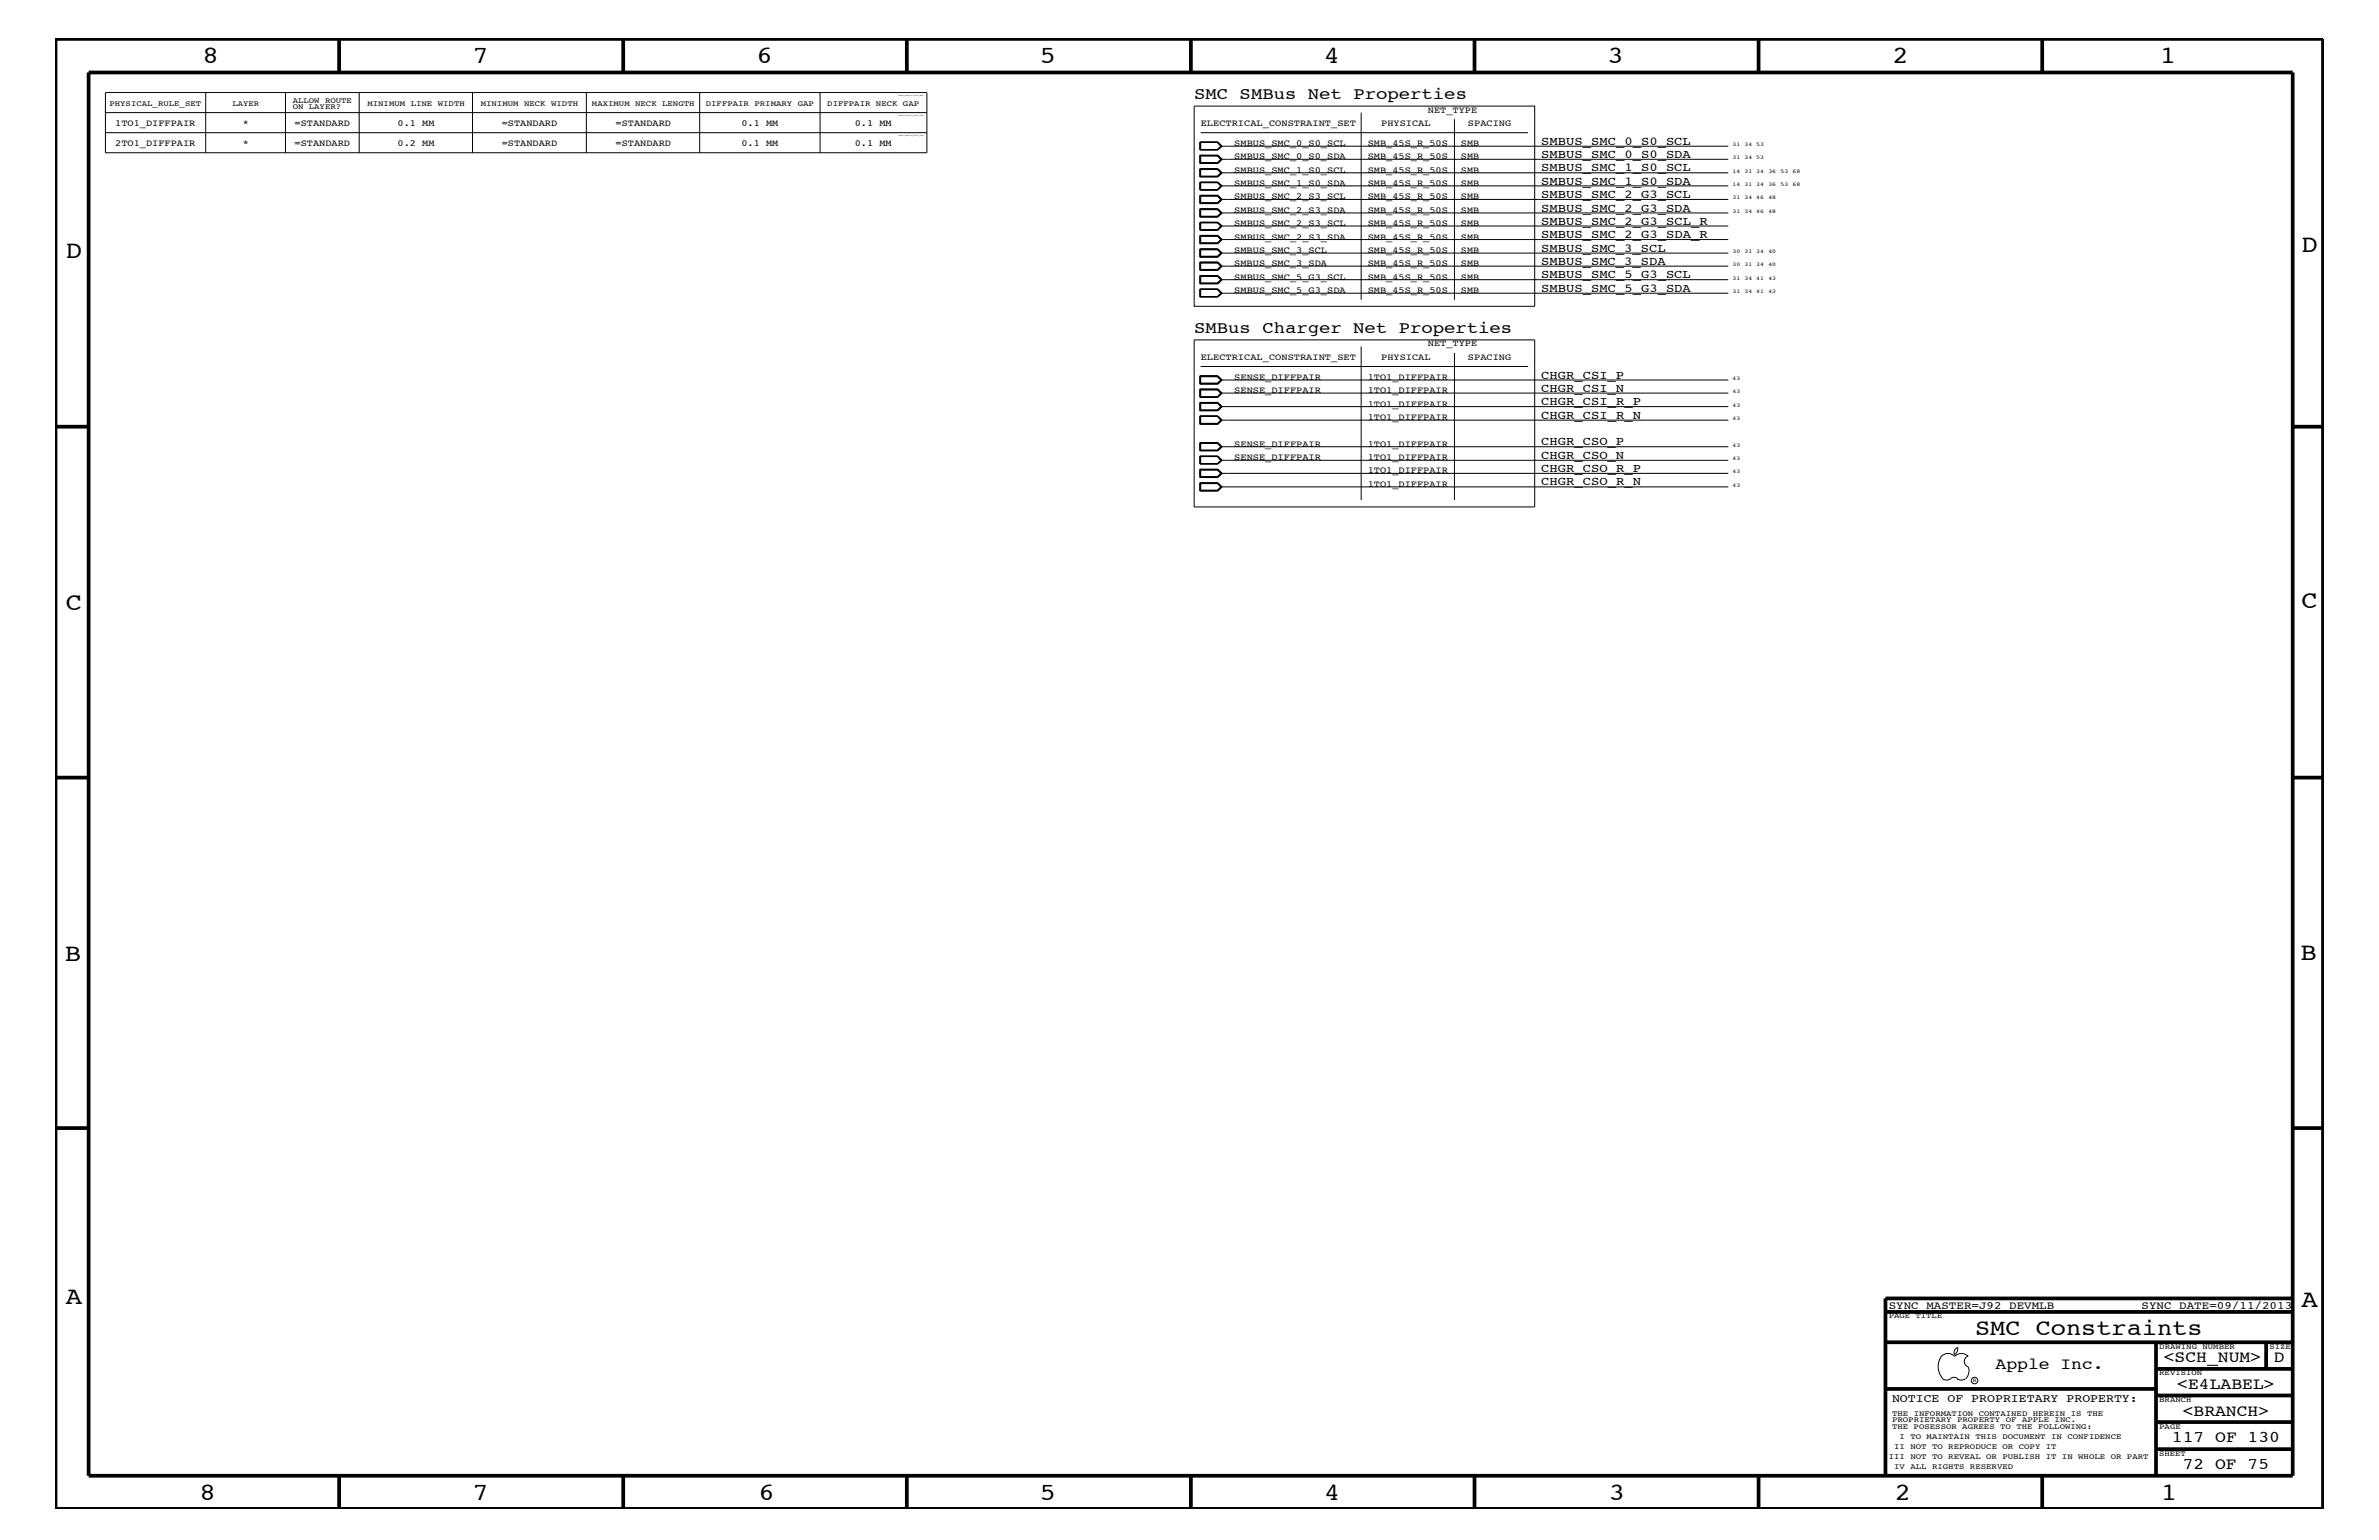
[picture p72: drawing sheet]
<svg xmlns="http://www.w3.org/2000/svg" width="432mm" height="279mm" viewBox="0 0 432 279" stroke-linecap="round" stroke-linejoin="round" font-family="sans-serif">
<defs><g id="words">
<g font-size="4.5">
<text x="36.7" y="11.5">8</text>
<text x="85.8" y="11.5">7</text>
<text x="137.3" y="11.5">6</text>
<text x="188.7" y="11.5">5</text>
<text x="240.3" y="11.5">4</text>
<text x="291.8" y="11.5">3</text>
<text x="343.5" y="11.5">2</text>
<text x="392" y="11.5">1</text>
<text x="11.9" y="46.8">D</text>
<text x="417.7" y="45.7">D</text>
<text x="11.9" y="110.6">C</text>
<text x="417.7" y="110.4">C</text>
<text x="11.8" y="174.3">B</text>
<text x="417.6" y="174.2">B</text>
<text x="11.9" y="236.7">A</text>
<text x="417.7" y="237.1">A</text>
<text x="36.2" y="272.1">8</text>
<text x="85.8" y="272.1">7</text>
<text x="137.7" y="272.1">6</text>
<text x="188.7" y="272.1">5</text>
<text x="240.4" y="272.1">4</text>
<text x="292" y="272.1">3</text>
<text x="343.9" y="272.1">2</text>
<text x="392.2" y="272.1">1</text>
</g>
<text font-size="4.1" x="358.5" y="242.3">SMC Constraints</text>
<g font-size="3">
<text x="216.7" y="18">SMC SMBus Net Properties</text>
<text x="216.7" y="60.4">SMBus Charger Net Properties</text>
<text x="362.2" y="248.4">Apple Inc.</text>
<text x="392.7" y="247.1">&lt;SCH_NUM&gt;</text>
<text x="395.2" y="252">&lt;E4LABEL&gt;</text>
<text x="412.7" y="247.1">D</text>
<text x="396.2" y="256.8">&lt;BRANCH&gt;</text>
<text x="394.2" y="261.6">117 OF 130</text>
<text x="396.2" y="266.6">72 OF 75</text>
</g>
<g font-size="2.2">
<text x="279.7" y="28.6">SMBUS_SMC_0_S0_SDA</text>
<text x="279.7" y="26.3">SMBUS_SMC_0_S0_SCL</text>
<text x="279.7" y="31.1">SMBUS_SMC_1_S0_SCL</text>
<text x="279.7" y="35.9">SMBUS_SMC_2_G3_SCL</text>
<text x="279.7" y="33.6">SMBUS_SMC_1_S0_SDA</text>
<text x="279.7" y="38.4">SMBUS_SMC_2_G3_SDA</text>
<text x="279.7" y="40.8">SMBUS_SMC_2_G3_SCL_R</text>
<text x="279.7" y="45.7">SMBUS_SMC_3_SCL</text>
<text x="279.7" y="43.2">SMBUS_SMC_2_G3_SDA_R</text>
<text x="279.7" y="48">SMBUS_SMC_3_SDA</text>
<text x="279.7" y="50.5">SMBUS_SMC_5_G3_SCL</text>
<text x="279.7" y="52.9">SMBUS_SMC_5_G3_SDA</text>
<text x="279.7" y="71.1">CHGR_CSI_N</text>
<text x="279.7" y="68.7">CHGR_CSI_P</text>
<text x="279.7" y="73.5">CHGR_CSI_R_P</text>
<text x="279.7" y="76">CHGR_CSI_R_N</text>
<text x="279.7" y="80.8">CHGR_CSO_P</text>
<text x="279.7" y="83.3">CHGR_CSO_N</text>
<text x="279.7" y="85.6">CHGR_CSO_R_P</text>
<text x="279.7" y="88.1">CHGR_CSO_R_N</text>
</g>
<text font-size="2.1" x="343.4" y="254.4">NOTICE OF PROPRIETARY PROPERTY:</text>
<g font-size="2">
<text x="342.8" y="237.4">SYNC_MASTER=J92_DEVMLB</text>
<text x="388.7" y="237.4">SYNC_DATE=09/11/2013</text>
</g>
<g font-size="1.7">
<text x="20.9" y="22.9">1TO1_DIFFPAIR</text>
<text x="44.1" y="22.9">*</text>
<text x="53.5" y="22.9">=STANDARD</text>
<text x="72.2" y="22.9">0.1 MM</text>
<text x="91.1" y="22.9">=STANDARD</text>
<text x="111.7" y="22.9">=STANDARD</text>
<text x="134.6" y="22.9">0.1 MM</text>
<text x="155.2" y="22.9">0.1 MM</text>
<text x="217.9" y="22.9">ELECTRICAL_CONSTRAINT_SET</text>
<text x="250.7" y="22.9">PHYSICAL</text>
<text x="259.2" y="20.4">NET_TYPE</text>
<text x="266.4" y="22.9">SPACING</text>
<text x="20.9" y="26.5">2TO1_DIFFPAIR</text>
<text x="44.1" y="26.5">*</text>
<text x="53.5" y="26.5">=STANDARD</text>
<text x="72.2" y="26.5">0.2 MM</text>
<text x="91.1" y="26.5">=STANDARD</text>
<text x="111.7" y="26.5">=STANDARD</text>
<text x="134.6" y="26.5">0.1 MM</text>
<text x="155.2" y="26.5">0.1 MM</text>
<text x="224" y="28.9">SMBUS_SMC_0_S0_SDA</text>
<text x="224" y="26.5">SMBUS_SMC_0_S0_SCL</text>
<text x="248.2" y="28.9">SMB_45S_R_50S</text>
<text x="248.2" y="26.5">SMB_45S_R_50S</text>
<text x="265.2" y="28.9">SMB</text>
<text x="265.2" y="26.5">SMB</text>
<text x="224" y="31.4">SMBUS_SMC_1_S0_SCL</text>
<text x="224" y="33.7">SMBUS_SMC_1_S0_SDA</text>
<text x="248.2" y="31.4">SMB_45S_R_50S</text>
<text x="248.2" y="33.7">SMB_45S_R_50S</text>
<text x="265.2" y="31.4">SMB</text>
<text x="265.2" y="33.7">SMB</text>
<text x="224" y="38.6">SMBUS_SMC_2_S3_SDA</text>
<text x="224" y="36.2">SMBUS_SMC_2_S3_SCL</text>
<text x="224" y="41">SMBUS_SMC_2_S3_SCL</text>
<text x="248.2" y="38.6">SMB_45S_R_50S</text>
<text x="248.2" y="36.2">SMB_45S_R_50S</text>
<text x="248.2" y="41">SMB_45S_R_50S</text>
<text x="265.2" y="38.6">SMB</text>
<text x="265.2" y="36.2">SMB</text>
<text x="265.2" y="41">SMB</text>
<text x="224" y="45.9">SMBUS_SMC_3_SCL</text>
<text x="224" y="43.5">SMBUS_SMC_2_S3_SDA</text>
<text x="248.2" y="45.9">SMB_45S_R_50S</text>
<text x="248.2" y="43.5">SMB_45S_R_50S</text>
<text x="265.2" y="45.9">SMB</text>
<text x="265.2" y="43.5">SMB</text>
<text x="224" y="48.3">SMBUS_SMC_3_SDA</text>
<text x="224" y="50.7">SMBUS_SMC_5_G3_SCL</text>
<text x="224" y="53.2">SMBUS_SMC_5_G3_SDA</text>
<text x="248.2" y="48.3">SMB_45S_R_50S</text>
<text x="248.2" y="50.7">SMB_45S_R_50S</text>
<text x="248.2" y="53.2">SMB_45S_R_50S</text>
<text x="265.2" y="48.3">SMB</text>
<text x="265.2" y="50.7">SMB</text>
<text x="265.2" y="53.2">SMB</text>
<text x="217.9" y="65.3">ELECTRICAL_CONSTRAINT_SET</text>
<text x="250.7" y="65.3">PHYSICAL</text>
<text x="259.2" y="62.9">NET_TYPE</text>
<text x="266.4" y="65.3">SPACING</text>
<text x="224" y="71.3">SENSE_DIFFPAIR</text>
<text x="224" y="68.9">SENSE_DIFFPAIR</text>
<text x="248.2" y="71.3">1TO1_DIFFPAIR</text>
<text x="248.2" y="68.9">1TO1_DIFFPAIR</text>
<text x="248.2" y="73.8">1TO1_DIFFPAIR</text>
<text x="248.2" y="76.2">1TO1_DIFFPAIR</text>
<text x="224" y="81.1">SENSE_DIFFPAIR</text>
<text x="224" y="83.5">SENSE_DIFFPAIR</text>
<text x="248.2" y="81.1">1TO1_DIFFPAIR</text>
<text x="248.2" y="83.5">1TO1_DIFFPAIR</text>
<text x="248.2" y="85.9">1TO1_DIFFPAIR</text>
<text x="248.2" y="88.3">1TO1_DIFFPAIR</text>
</g>
<g font-size="1.4">
<text x="19.9" y="19.2">PHYSICAL_RULE_SET</text>
<text x="42.2" y="19.2">LAYER</text>
<text x="53.1" y="18.7">ALLOW ROUTE</text>
<text x="53.1" y="19.8">ON LAYER?</text>
<text x="66.7" y="19.2">MINIMUM LINE WIDTH</text>
<text x="87.2" y="19.2">MINIMUM NECK WIDTH</text>
<text x="107.4" y="19.2">MAXIMUM NECK LENGTH</text>
<text x="128.1" y="19.2">DIFFPAIR PRIMARY GAP</text>
<text x="150.2" y="19.2">DIFFPAIR NECK GAP</text>
<text x="342.8" y="239.2">PAGE TITLE</text>
<text x="391.9" y="244.7">DRAWING NUMBER</text>
<text x="411.9" y="244.7">SIZE</text>
<text x="391.9" y="249.5">REVISION</text>
<text x="343.4" y="256.8">THE INFORMATION CONTAINED HEREIN IS THE</text>
<text x="391.9" y="254.4">BRANCH</text>
<text x="343.4" y="258">PROPRIETARY PROPERTY OF APPLE INC.</text>
<text x="343.4" y="259.3">THE POSESSOR AGREES TO THE FOLLOWING:</text>
<text x="343.8" y="262.9">II NOT TO REPRODUCE OR COPY IT</text>
<text x="344.8" y="261.1">I TO MAINTAIN THIS DOCUMENT IN CONFIDENCE</text>
<text x="391.9" y="259.3">PAGE</text>
<text x="342.8" y="264.7">III NOT TO REVEAL OR PUBLISH IT IN WHOLE OR PART</text>
<text x="343.8" y="266.6">IV ALL RIGHTS RESERVED</text>
<text x="391.9" y="264.1">SHEET</text>
</g>
<g font-size="1">
<text x="314.5" y="28.9">31</text>
<text x="314.5" y="26.5">31</text>
<text x="316.7" y="28.9">34 53</text>
<text x="316.7" y="26.5">34 53</text>
<text x="314.5" y="31.4">14</text>
<text x="314.5" y="33.7">14</text>
<text x="316.7" y="31.4">31 34</text>
<text x="316.7" y="33.7">31 34</text>
<text x="321" y="31.4">36</text>
<text x="321" y="33.7">36</text>
<text x="323.2" y="31.4">53</text>
<text x="323.2" y="33.7">53</text>
<text x="325.4" y="31.4">68</text>
<text x="325.4" y="33.7">68</text>
<text x="314.5" y="38.6">31</text>
<text x="314.5" y="36.2">31</text>
<text x="316.7" y="38.6">34 46</text>
<text x="316.7" y="36.2">34 46</text>
<text x="321" y="38.6">48</text>
<text x="321" y="36.2">48</text>
<text x="314.5" y="45.9">30</text>
<text x="316.7" y="45.9">31 34</text>
<text x="321" y="45.9">40</text>
<text x="314.5" y="48.3">30</text>
<text x="314.5" y="50.7">31</text>
<text x="314.5" y="53.2">31</text>
<text x="316.7" y="48.3">31 34</text>
<text x="316.7" y="50.7">34 41</text>
<text x="316.7" y="53.2">34 41</text>
<text x="321" y="48.3">40</text>
<text x="321" y="50.7">43</text>
<text x="321" y="53.2">43</text>
<text x="314.5" y="71.3">43</text>
<text x="314.5" y="68.9">43</text>
<text x="314.5" y="73.8">43</text>
<text x="314.5" y="76.2">43</text>
<text x="314.5" y="81.1">43</text>
<text x="314.5" y="83.5">43</text>
<text x="314.5" y="85.9">43</text>
<text x="314.5" y="88.3">43</text>
<text x="358.1" y="250.7">R</text>
</g>
<g font-size=".3">
<text x="163.1" y="17.4">TABLE_PHYSICAL_RULE_HEAD</text>
<text x="163.1" y="21">TABLE_PHYSICAL_RULE_ITEM</text>
<text x="163.1" y="24.7">TABLE_PHYSICAL_RULE_ITEM</text>
</g>
</g></defs>
<g fill="none" stroke="#000" stroke-width=".18">
<path d="M19.1 16.8h149.1v10.9h-149.1zM37.3 16.8v10.9M51.8 16.8v10.9M65.2 16.8v10.9M85.8 16.8v10.9M106.4 16.8v10.9M127 16.8v10.9M148.8 16.8v10.9M216.7 19.2h61.9v36.4h-61.9zM19.1 20.4h149.1M19.1 24.1h149.1M217.8 25.8h3.3l.7 .7-.7 .7h-3.3z"/>
<path d="M217.8 28.1h3.3l.7 .8-.7 .8h-3.3zM217.8 30.6h3.3l.7 .8-.7 .7h-3.3zM217.8 33h3.3l.7 .7-.7 .8h-3.3zM217.8 35.4h3.3l.7 .8-.7 .7h-3.3zM217.8 37.9h3.3l.7 .7-.7 .8h-3.3zM217.8 37.9v1.4h3.2M217.8 25.8v1.4M217.8 33v1.5M217.8 34.4h3.2M217.8 27.1h3.2M217.8 38h3.2l.7 .6-.7 .7M217.8 33.1h3.2"/>
<path d="M217.8 25.9h3.2M217.9 24.1h59.5M217.9 38h3.1l.6 .6-.6 .6h-3.1zM217.9 25.9v1.2M217.9 28.3h3.1l.6 .6-.6 .6h-3.1zM217.9 30.8h3.1l.6 .6-.6 .5h-3.1zM217.9 33.1v1.3M217.9 35.6h3.1l.6 .6-.6 .6h-3.1zM221 37.9l.7 .7-.7 .7M221 35.5l.7 .7-.7 .7M221 30.7l.7 .7-.7 .6M221 33l.7 .7-.7 .8"/>
<path d="M221 25.8l.7 .7-.7 .7M221 28.2l.7 .7-.7 .8M221 33.1l.7 .6-.7 .7M221 25.9l.7 .6-.7 .6M221 28.2l.7 .7-.7 .7h-3.2M221 33.1l.6 .6M221 25.9l.6 .6M221 28.2h-3.2v1.5M221 30.7h-3.2v1.3h3.2M221 35.5h-3.2v1.4h3.2M221.6 38.6h92.1M221.6 36.2h92.1"/>
<path d="M221.6 31.4h92.1M221.6 33.7h92.1M221.6 26.5h92.1M221.6 28.9h92.1M221.6 33.7l-.6 .7M221.6 26.5l-.6 .6M247.1 20.4v34M264 21.6v32.8M217.8 40.3h3.3l.7 .7-.7 .8h-3.3zM217.8 42.7h3.3l.7 .8-.7 .7h-3.3zM217.8 45.2h3.3l.7 .7-.7 .8h-3.3zM217.8 47.5h3.3l.7 .8-.7 .8h-3.3z"/>
<path d="M217.8 50h3.3l.7 .7-.7 .8h-3.3zM217.8 52.4h3.3l.7 .8-.7 .7h-3.3zM217.8 40.3v1.5M217.8 52.4v1.5M217.8 53.8h3.2M217.8 46.5h3.2M217.8 41.7h3.2M217.8 52.5h3.2M217.8 45.2h3.2l.7 .7-.7 .6M217.8 47.7h3.2M217.8 40.4h3.2M217.9 40.4v1.3"/>
<path d="M217.9 42.9h3.1l.6 .6-.6 .6h-3.1zM217.9 47.7v1.2h3.1l.6-.6M217.9 50.2h3.1l.6 .5-.6 .6h-3.1zM217.9 52.5v1.3M221 45.2l.7 .7-.7 .7h-3.2v-1.4M221 50.1l.7 .6-.7 .7M221 52.4l.7 .8-.7 .7M221 40.3l.7 .7-.7 .8M221 42.8l.7 .7-.7 .6M221 52.5l.7 .7-.7 .6M221 47.7l.7 .6-.7 .7h-3.2M221 40.4l.7 .6-.7 .7"/>
<path d="M221 52.5l.6 .7M221 47.7l.6 .6M221 40.4l.6 .6M221 42.8h-3.2v1.3h3.2M221 49.1l.7-.8-.7-.7h-3.2v1.5M221 50.1h-3.2v1.3h3.2M221.6 50.7h92.1M221.6 53.2h92.1M221.6 45.9h92.1M221.6 48.3h92.1M221.6 41h92.1M221.6 43.5h92.1"/>
<path d="M221.6 45.9l-.6-.6h-3.1v1.2M221.6 53.2l-.6 .6M221.6 45.9l-.6 .6M221.6 41l-.6 .7M216.7 61.7h61.9v30.3h-61.9zM217.8 68.2h3.3l.7 .7-.7 .8h-3.3zM217.8 70.6h3.3l.7 .7-.7 .8h-3.3zM217.8 73h3.3l.7 .8-.7 .7h-3.3zM217.8 75.5h3.3l.7 .7-.7 .8h-3.3zM217.8 68.2v1.4h3.2l.7-.7-.7-.7M217.8 72.1v-1.5h3.2l.7 .7-.7 .8M217.8 72h3.2"/>
<path d="M217.8 69.5h3.2M217.8 76.8h3.2M217.8 70.7h3.2M217.8 68.3h3.2l.7 .6-.7 .6M217.8 75.6h3.2M217.9 66.5h59.5M217.9 70.7v1.3M217.9 73.2h3.1l.6 .6-.6 .6h-3.1zM217.9 75.6v1.2M221 75.5l.7 .7-.7 .7h-3.2v-1.4M221 73.1l.7 .7-.7 .7M221 70.7l.7 .6-.7 .7"/>
<path d="M221 75.6l.7 .6-.7 .6M221 70.7l.6 .6M221 75.6l.6 .6M221 73.1h-3.2v1.4h3.2M221.6 71.3h92.1M221.6 68.9h92.1M221.6 76.2h92.1M221.6 73.8h92.1M221.6 68.9l-.6-.5h-3.1v1.1M221.6 71.3l-.6 .7M221.6 68.9l-.6 .6M221.6 76.2l-.6 .6"/>
<path d="M247.1 62.9v27.8M264 64v26.7M217.8 80.3h3.3l.7 .8-.7 .7h-3.3zM217.8 82.7h3.3l.7 .8-.7 .7h-3.3zM217.8 85.1h3.3l.7 .8-.7 .7h-3.3zM217.8 87.6h3.3l.7 .7-.7 .8h-3.3zM217.8 82.7v1.5M217.8 84.1h3.2M217.8 82.8h3.2M217.9 80.5h3.1l.6 .6-.6 .5h-3.1zM217.9 82.8v1.3M217.9 85.3h3.1l.6 .6-.6 .6h-3.1z"/>
<path d="M217.9 87.7h3.1l.6 .6-.6 .6h-3.1zM221 80.4l.7 .7-.7 .6M221 82.7l.7 .8-.7 .7M221 85.2l.7 .7-.7 .7M221 87.7l.7 .6-.7 .7M221 82.8l.7 .7-.7 .6M221 82.8l.6 .7M221 80.4h-3.2v1.3h3.2M221 85.2h-3.2v1.4h3.2M221 87.7h-3.2v1.3h3.2M221.6 81.1h92.1M221.6 83.5h92.1"/>
<path d="M221.6 85.9h92.1M221.6 88.3h92.1M221.6 83.5l-.6 .6M352.3 246.1a1.72 1.72 0 0 1 2.5 0 1.69 1.69 0 0 1 2.4 0M352.4 246a3.2 3.2 0 0 0 .4 4.3l.8 .1 .4-.2M354 250.2l.7-.3 .7 .3M355.2 250.2l.7 .2 .7-.2M355.3 244.4v.3a1.18 1.18 0 0 1-.6 1.1M355.4 244.4a.99 .99 0 0 0-.6 1.4M357.2 246a1.04 1.04 0 0 0-.7 1 1.04 1.04 0 0 0 .7 1M357.3 248l.1 .7a2.11 2.11 0 0 1-.6 1.5"/>
<circle cx="358.4" cy="250.5" r=".59"/>
</g>
<g fill="none" stroke="#000" stroke-width=".68" stroke-linecap="butt">
<path d="M10.1 7.1h411.5v266.7h-411.5zM16.1 13.2h400v254.5h-400zM61.6 7.1v6.1M113.1 7.1v6.1M164.6 7.1v6.1M216.2 7.1v6.1M267.6 7.1v6.1M319.2 7.1v6.1M370.7 7.1v6.1M10.1 77.4h6M416.1 77.4h5.5M10.1 141.1h6"/>
<path d="M416.1 141.1h5.5M10.1 204.7h6M416.1 204.7h5.5M342.2 238h73.9M416.1 235.6h-73.9v32.1M342.2 243.5h73.9M342.2 252h49.1M391.3 258h24.8M391.3 253.2h24.8M391.3 248.4h24.8M391.3 243.5v24.2M411.3 243.5v4.9"/>
<path d="M61.6 267.7v6.1M113.1 267.7v6.1M164.6 267.7v6.1M216.2 268v5.8M267.6 267.7v6.1M319.2 267.7v6.1M370.7 267.7v6.1M391.3 262.9h24.8"/>
</g>
<use href="#words"/>
</svg>
